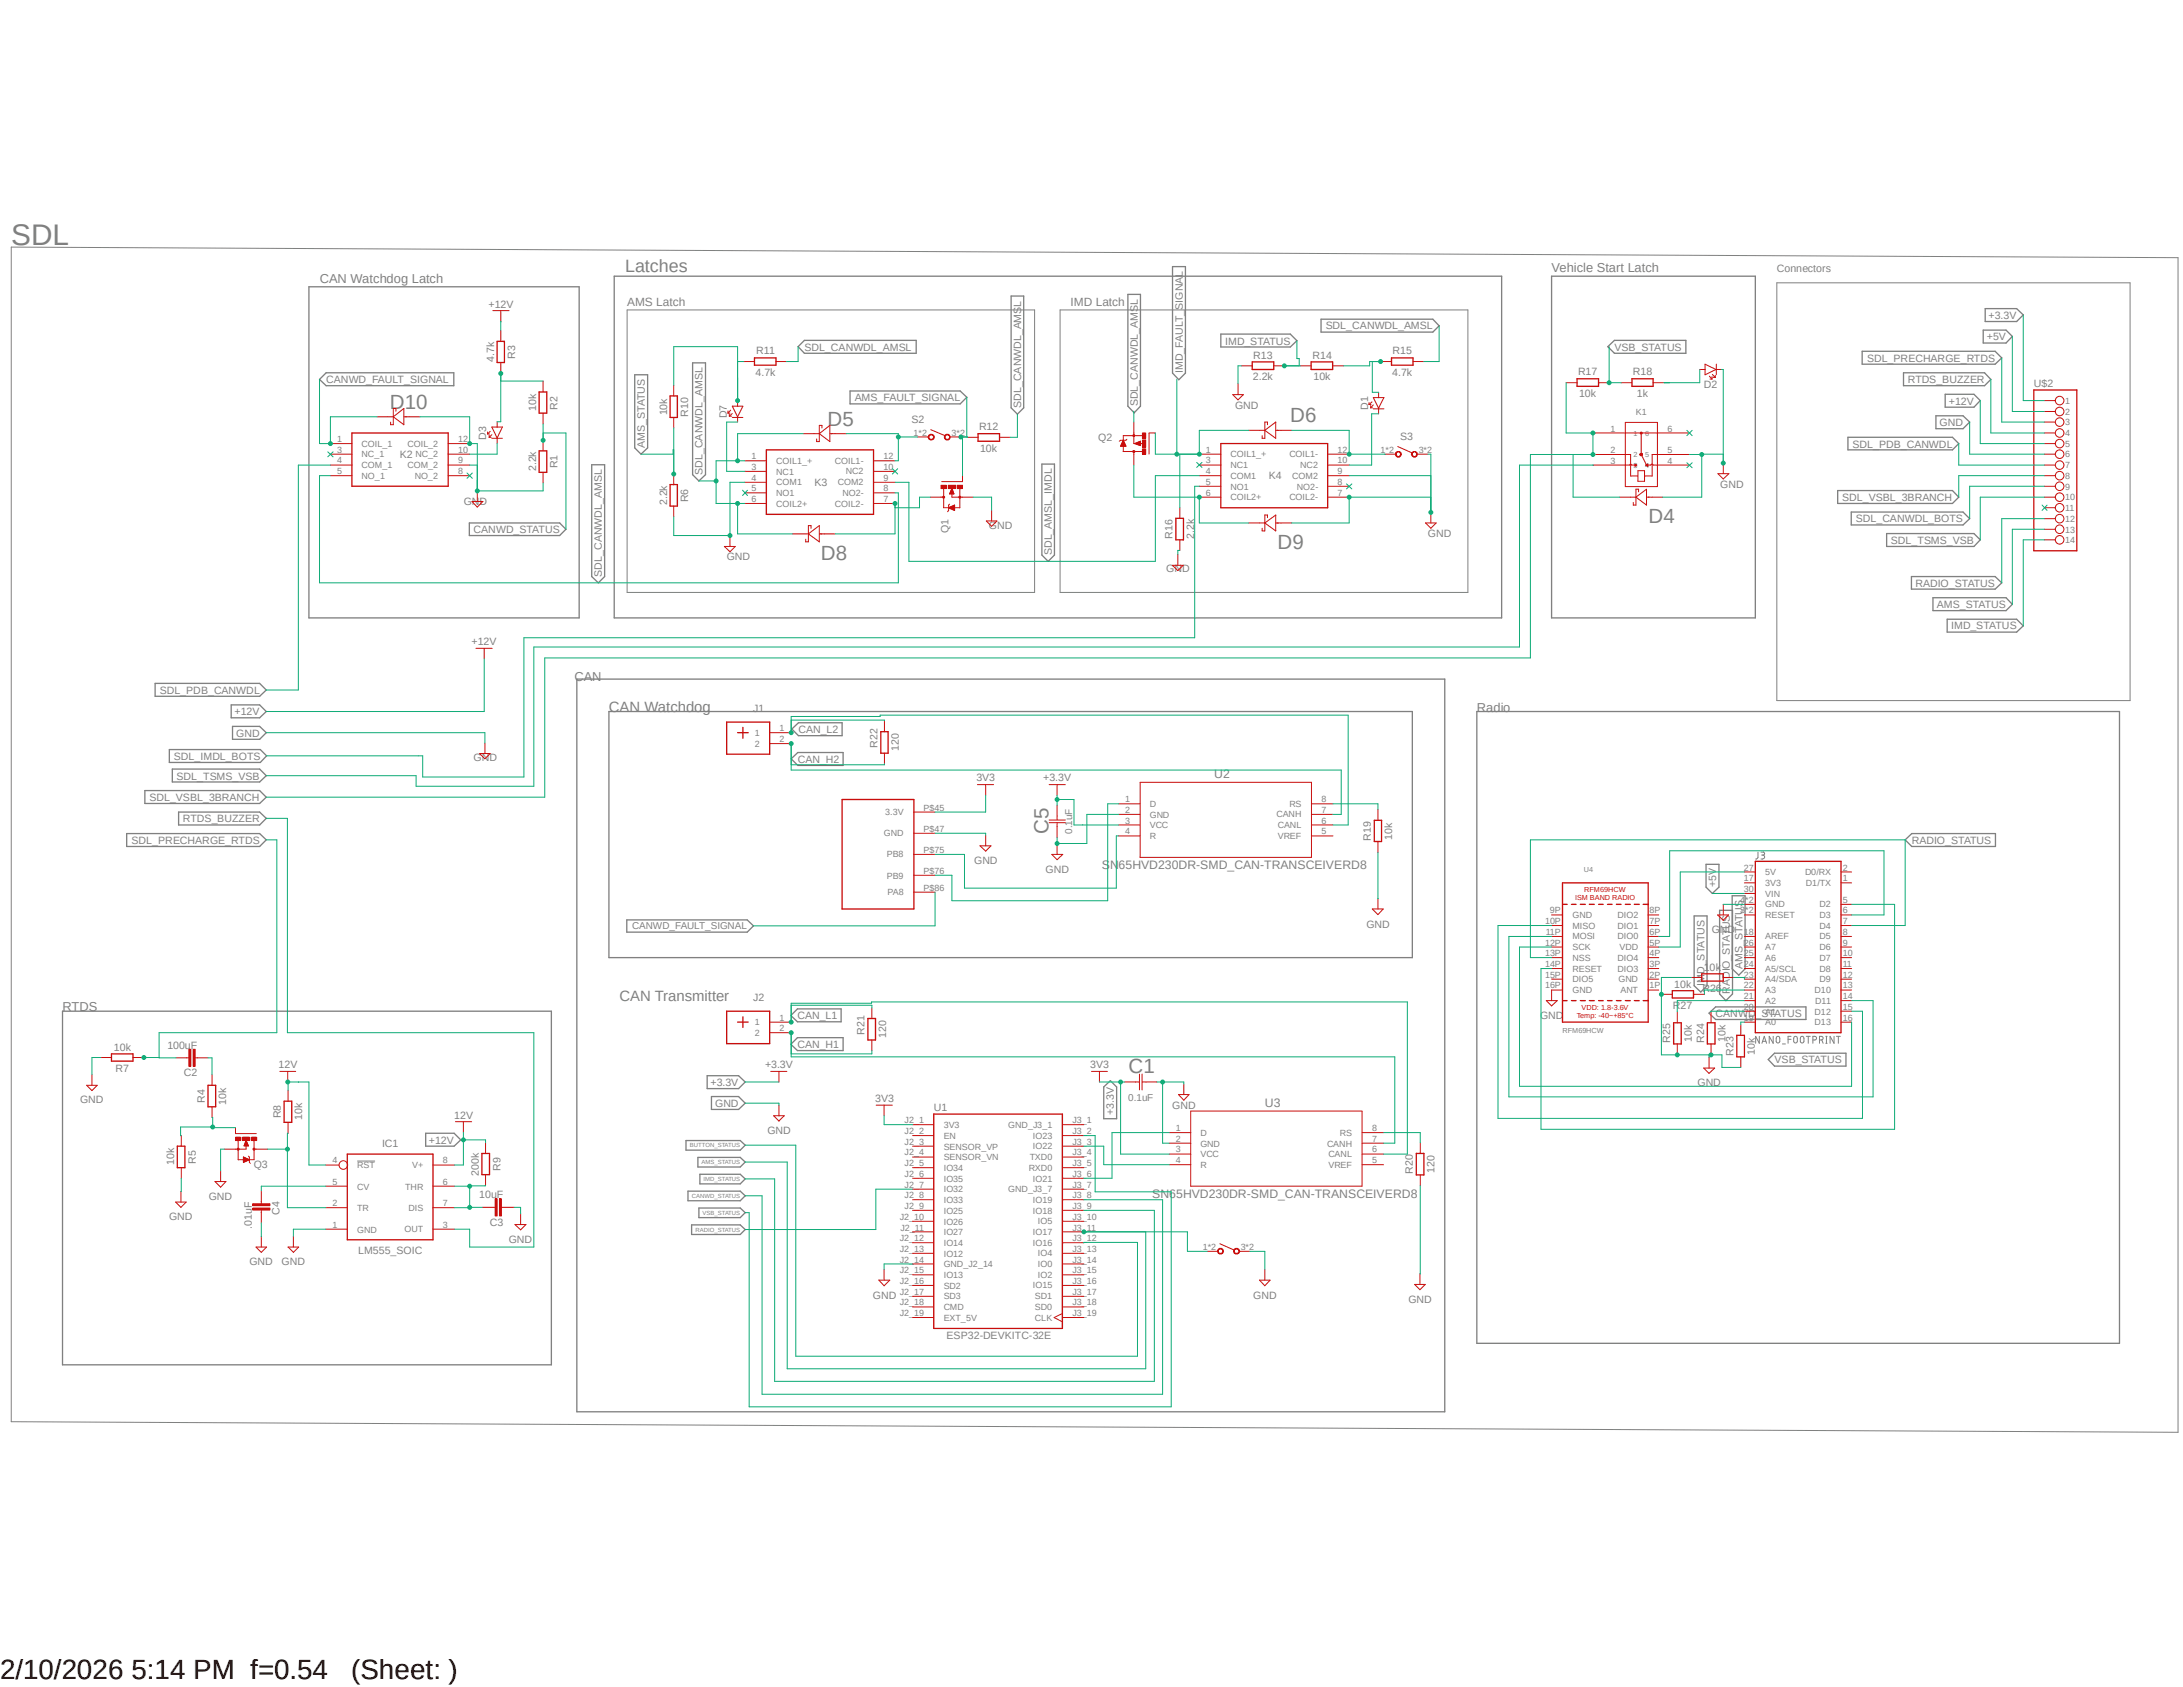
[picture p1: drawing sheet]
<svg xmlns="http://www.w3.org/2000/svg" width="279mm" height="216mm" viewBox="0 0 279 216" stroke-linecap="round" stroke-linejoin="round" font-family="sans-serif">
<defs><g id="words">
<text font-size="3.8" fill="#808080" x="1.4" y="31.4">SDL</text>
<g font-size="3.6">
<text x="0" y="214.9">2/10/2026 5:14 PM f=0.54</text>
<text x="44.9" y="214.9">(Sheet: )</text>
</g>
<g font-size="2.6" fill="#808080">
<text x="49.9" y="52.3">D10</text>
<text x="105.9" y="54.5">D5</text>
<text x="165.1" y="54.1">D6</text>
<text x="105.1" y="71.6">D8</text>
<text x="163.5" y="70.3">D9</text>
<text x="211" y="67">D4</text>
<text x="134.2" y="106.7" transform="rotate(-90 134.2 106.7)">C5</text>
<text x="144.4" y="137.4">C1</text>
</g>
<text font-size="2.3" fill="#808080" x="80" y="34.8">Latches</text>
<g font-size="1.9" fill="#808080">
<text x="77.9" y="91.1">CAN Watchdog</text>
<text x="79.3" y="128.1">CAN Transmitter</text>
</g>
<g font-size="1.7" fill="#808080">
<text x="198.6" y="34.8">Vehicle Start Latch</text>
<text x="40.9" y="36.2">CAN Watchdog Latch</text>
<text x="73.5" y="87.2">CAN</text>
<text x="189" y="91.1">Radio</text>
<text x="8" y="129.4">RTDS</text>
</g>
<g font-size="1.6" fill="#808080">
<text x="155.4" y="99.6">U2</text>
<text x="141" y="111.2">SN65HVD230DR-SMD_CAN-TRANSCEIVERD8</text>
<text x="161.9" y="141.6">U3</text>
<text x="147.5" y="153.3">SN65HVD230DR-SMD_CAN-TRANSCEIVERD8</text>
</g>
<g font-size="1.5" fill="#808080">
<text x="80.3" y="39.1">AMS Latch</text>
<text x="137" y="39.1">IMD Latch</text>
</g>
<g font-size="1.4" fill="#808080">
<text x="227.4" y="34.8">Connectors</text>
<text x="62.5" y="39.4">+12V</text>
<text x="254.5" y="40.8">+3.3V</text>
<text x="63.2" y="46.3" transform="rotate(-90 63.2 46.3)">4.7k</text>
<text x="66" y="45.9" transform="rotate(-90 66 45.9)">R3</text>
<text x="96.8" y="45.3">R11</text>
<text x="103" y="44.9">SDL_CANWDL_AMSL</text>
<text x="151.4" y="47.8" transform="rotate(-90 151.4 47.8)">IMD_FAULT_SIGNAL</text>
<text x="156.8" y="44.1">IMD_STATUS</text>
<text x="160.4" y="45.9">R13</text>
<text x="168" y="45.9">R14</text>
<text x="169.7" y="42.2">SDL_CANWDL_AMSL</text>
<text x="178.2" y="45.3">R15</text>
<text x="206.6" y="44.9">VSB_STATUS</text>
<text x="239" y="46.3">SDL_PRECHARGE_RTDS</text>
<text x="254.3" y="43.6">+5V</text>
<text x="41.7" y="49">CANWD_FAULT_SIGNAL</text>
<text x="68.6" y="52.6" transform="rotate(-90 68.6 52.6)">10k</text>
<text x="71.4" y="52.4" transform="rotate(-90 71.4 52.4)">R2</text>
<text x="85.4" y="53.2" transform="rotate(-90 85.4 53.2)">10k</text>
<text x="88.1" y="53.3" transform="rotate(-90 88.1 53.3)">R10</text>
<text x="93" y="53.6" transform="rotate(-90 93 53.6)">D7</text>
<text x="96.7" y="48.1">4.7k</text>
<text x="109.4" y="51.4">AMS_FAULT_SIGNAL</text>
<text x="130.7" y="52.2" transform="rotate(-90 130.7 52.2)">SDL_CANWDL_AMSL</text>
<text x="145.6" y="52" transform="rotate(-90 145.6 52)">SDL_CANWDL_AMSL</text>
<text x="158.1" y="52.3">GND</text>
<text x="160.4" y="48.6">2.2k</text>
<text x="168.1" y="48.6">10k</text>
<text x="175.1" y="52.5" transform="rotate(-90 175.1 52.5)">D1</text>
<text x="178.2" y="48.1">4.7k</text>
<text x="202" y="48">R17</text>
<text x="202.1" y="50.8">10k</text>
<text x="209" y="48">R18</text>
<text x="209.5" y="50.8">1k</text>
<text x="218.1" y="49.6">D2</text>
<text x="244.2" y="49">RTDS_BUZZER</text>
<text x="249.4" y="51.8">+12V</text>
<text x="260.3" y="49.5">U$2</text>
<text x="51.2" y="58.6">K2</text>
<text x="62.2" y="56.3" transform="rotate(-90 62.2 56.3)">D3</text>
<text x="71.4" y="59.9" transform="rotate(-90 71.4 59.9)">R1</text>
<text x="82.5" y="57.3" transform="rotate(-90 82.5 57.3)">AMS_STATUS</text>
<text x="116.7" y="54.2">S2</text>
<text x="125.3" y="55.1">R12</text>
<text x="125.4" y="57.8">10k</text>
<text x="140.5" y="56.4">Q2</text>
<text x="179.2" y="56.3">S3</text>
<text x="237.1" y="57.3">SDL_PDB_CANWDL</text>
<text x="248.2" y="54.5">GND</text>
<text x="59.4" y="64.6">GND</text>
<text x="68.6" y="60.3" transform="rotate(-90 68.6 60.3)">2.2k</text>
<text x="85.4" y="64.6" transform="rotate(-90 85.4 64.6)">2.2k</text>
<text x="88.1" y="64.3" transform="rotate(-90 88.1 64.3)">R6</text>
<text x="89.9" y="60.7" transform="rotate(-90 89.9 60.7)">SDL_CANWDL_AMSL</text>
<text x="104.3" y="62.2">K3</text>
<text x="162.4" y="61.3">K4</text>
<text x="220.2" y="62.4">GND</text>
<text x="235.8" y="64.1">SDL_VSBL_3BRANCH</text>
<text x="60.6" y="68.2">CANWD_STATUS</text>
<text x="93" y="71.7">GND</text>
<text x="121.4" y="68.2" transform="rotate(-90 121.4 68.2)">Q1</text>
<text x="126.6" y="67.7">GND</text>
<text x="134.6" y="71" transform="rotate(-90 134.6 71)">SDL_AMSL_IMDL</text>
<text x="150.1" y="69" transform="rotate(-90 150.1 69)">R16</text>
<text x="152.8" y="69" transform="rotate(-90 152.8 69)">2.2k</text>
<text x="182.8" y="68.7">GND</text>
<text x="237.5" y="66.8">SDL_CANWDL_BOTS</text>
<text x="242" y="69.6">SDL_TSMS_VSB</text>
<text x="77" y="73.8" transform="rotate(-90 77 73.8)">SDL_CANWDL_AMSL</text>
<text x="149.3" y="73.2">GND</text>
<text x="245.2" y="75.1">RADIO_STATUS</text>
<text x="247.9" y="77.8">AMS_STATUS</text>
<text x="60.4" y="82.6">+12V</text>
<text x="249.7" y="80.6">IMD_STATUS</text>
<text x="20.4" y="88.8">SDL_PDB_CANWDL</text>
<text x="30" y="91.5">+12V</text>
<text x="30.2" y="94.3">GND</text>
<text x="96.4" y="91.1">J1</text>
<text x="102.2" y="93.8">CAN_L2</text>
<text x="112.3" y="95.7" transform="rotate(-90 112.3 95.7)">R22</text>
<text x="22.3" y="97.2">SDL_IMDL_BOTS</text>
<text x="22.6" y="99.8">SDL_TSMS_VSB</text>
<text x="60.6" y="97.5">GND</text>
<text x="102.1" y="97.6">CAN_H2</text>
<text x="115" y="96.1" transform="rotate(-90 115 96.1)">120</text>
<text x="125" y="100">3V3</text>
<text x="133.5" y="100">+3.3V</text>
<text x="16.8" y="108">SDL_PRECHARGE_RTDS</text>
<text x="19.1" y="102.5">SDL_VSBL_3BRANCH</text>
<text x="23.4" y="105.2">RTDS_BUZZER</text>
<text x="175.5" y="107.6" transform="rotate(-90 175.5 107.6)">R19</text>
<text x="178.2" y="107.4" transform="rotate(-90 178.2 107.4)">10k</text>
<text x="244.7" y="108">RADIO_STATUS</text>
<text x="124.7" y="110.6">GND</text>
<text x="133.8" y="111.7">GND</text>
<text x="219.7" y="113.5" transform="rotate(-90 219.7 113.5)">+5V</text>
<text x="174.9" y="118.7">GND</text>
<text x="219.1" y="119.4">GND</text>
<text x="218.1" y="124.2">10k</text>
<text x="223" y="124" transform="rotate(-90 223 124)">AMS_STATUS</text>
<text x="96.4" y="128.1">J2</text>
<text x="102.1" y="130.4">CAN_L1</text>
<text x="197.1" y="130.4">GND</text>
<text x="214.1" y="129.1">R27</text>
<text x="214.3" y="126.4">10k</text>
<text x="217.9" y="127">R26</text>
<text x="218.1" y="126.2" transform="rotate(-90 218.1 126.2)">IMD_STATUS</text>
<text x="219.6" y="130.1">CANWD_STATUS</text>
<text x="221.4" y="127.2" transform="rotate(-90 221.4 127.2)">RADIO_STATUS</text>
<text x="14.6" y="134.5">10k</text>
<text x="14.8" y="137.2">R7</text>
<text x="21.4" y="134.2">100uF</text>
<text x="23.5" y="137.8">C2</text>
<text x="35.6" y="136.7">12V</text>
<text x="97.9" y="136.7">+3.3V</text>
<text x="102.1" y="134.1">CAN_H1</text>
<text x="110.7" y="132.4" transform="rotate(-90 110.7 132.4)">R21</text>
<text x="113.4" y="132.8" transform="rotate(-90 113.4 132.8)">120</text>
<text x="139.5" y="136.7">3V3</text>
<text x="213.8" y="133.5" transform="rotate(-90 213.8 133.5)">R25</text>
<text x="216.5" y="133.3" transform="rotate(-90 216.5 133.3)">10k</text>
<text x="218.1" y="133.5" transform="rotate(-90 218.1 133.5)">R24</text>
<text x="220.9" y="133.3" transform="rotate(-90 220.9 133.3)">10k</text>
<text x="221.9" y="135.1" transform="rotate(-90 221.9 135.1)">R23</text>
<text x="224.6" y="135" transform="rotate(-90 224.6 135)">10k</text>
<text x="227.1" y="136.1">VSB_STATUS</text>
<text x="10.2" y="141.2">GND</text>
<text x="26.2" y="141.1" transform="rotate(-90 26.2 141.1)">R4</text>
<text x="29" y="141.4" transform="rotate(-90 29 141.4)">10k</text>
<text x="35.9" y="143.1" transform="rotate(-90 35.9 143.1)">R8</text>
<text x="38.7" y="143.4" transform="rotate(-90 38.7 143.4)">10k</text>
<text x="58.1" y="143.2">12V</text>
<text x="90.9" y="138.9">+3.3V</text>
<text x="91.5" y="141.6">GND</text>
<text x="112" y="141">3V3</text>
<text x="119.5" y="142.2">U1</text>
<text x="142.6" y="142.7" transform="rotate(-90 142.6 142.7)">+3.3V</text>
<text x="150" y="141.9">GND</text>
<text x="217.3" y="139">GND</text>
<text x="22.3" y="149.1" transform="rotate(-90 22.3 149.1)">10k</text>
<text x="25.1" y="148.9" transform="rotate(-90 25.1 148.9)">R5</text>
<text x="32.5" y="149.4">Q3</text>
<text x="48.9" y="146.8">IC1</text>
<text x="54.9" y="146.3">+12V</text>
<text x="64.1" y="149.9" transform="rotate(-90 64.1 149.9)">R9</text>
<text x="98.2" y="145.2">GND</text>
<text x="26.7" y="153.6">GND</text>
<text x="35.8" y="155.5" transform="rotate(-90 35.8 155.5)">C4</text>
<text x="61.3" y="150.5" transform="rotate(-90 61.3 150.5)">200k</text>
<text x="61.3" y="153.3">10uF</text>
<text x="180.8" y="150.2" transform="rotate(-90 180.8 150.2)">R20</text>
<text x="183.6" y="150.1" transform="rotate(-90 183.6 150.1)">120</text>
<text x="21.6" y="156.2">GND</text>
<text x="31.9" y="161.9">GND</text>
<text x="32.2" y="157.2" transform="rotate(-90 32.2 157.2)">.01uF</text>
<text x="36" y="161.9">GND</text>
<text x="45.8" y="160.5">LM555_SOIC</text>
<text x="62.7" y="156.9">C3</text>
<text x="65.1" y="159">GND</text>
<text x="111.7" y="166.2">GND</text>
<text x="160.4" y="166.2">GND</text>
<text x="180.3" y="166.8">GND</text>
<text x="121.2" y="171.4">ESP32-DEVKITC-32E</text>
</g>
<g font-size="1.3" fill="#808080">
<text x="137.2" y="106.7" transform="rotate(-90 137.2 106.7)">0.1uF</text>
<text x="80.9" y="119">CANWD_FAULT_SIGNAL</text>
<text x="144.4" y="140.9">0.1uF</text>
</g>
<g font-size="1.1" fill="#808080">
<text x="209.4" y="53.1">K1</text>
<text x="264.3" y="51.7">1</text>
<text x="264.3" y="53.1">2</text>
<text x="43.1" y="56.6">1</text>
<text x="43.1" y="58">3</text>
<text x="43.1" y="59.3">4</text>
<text x="46.3" y="57.2">COIL_1</text>
<text x="46.3" y="58.5">NC_1</text>
<text x="46.3" y="59.9">COM_1</text>
<text x="52.2" y="59.9">COM_2</text>
<text x="52.2" y="57.2">COIL_2</text>
<text x="53.2" y="58.5">NC_2</text>
<text x="58.6" y="59.3">9</text>
<text x="58.6" y="58">10</text>
<text x="58.6" y="56.6">12</text>
<text x="96.2" y="58.8">1</text>
<text x="99.4" y="59.4">COIL1_+</text>
<text x="106.9" y="59.4">COIL1-</text>
<text x="113.1" y="58.8">12</text>
<text x="116.9" y="55.8">1*2</text>
<text x="121.8" y="55.8">3*2</text>
<text x="154.4" y="58">1</text>
<text x="154.4" y="59.3">3</text>
<text x="157.5" y="58.5">COIL1_+</text>
<text x="157.5" y="59.9">NC1</text>
<text x="165" y="58.5">COIL1-</text>
<text x="166.4" y="59.9">NC2</text>
<text x="171.2" y="59.3">10</text>
<text x="171.2" y="58">12</text>
<text x="176.7" y="58">1*2</text>
<text x="181.6" y="58">3*2</text>
<text x="206.1" y="55.2">1</text>
<text x="206.1" y="58">2</text>
<text x="206.1" y="59.4">3</text>
<text x="213.4" y="59.4">4</text>
<text x="213.4" y="58">5</text>
<text x="213.4" y="55.2">6</text>
<text x="264.3" y="54.4">3</text>
<text x="264.3" y="55.8">4</text>
<text x="264.3" y="57.2">5</text>
<text x="264.3" y="58.5">6</text>
<text x="264.3" y="59.9">7</text>
<text x="43.1" y="60.7">5</text>
<text x="46.3" y="61.3">NO_1</text>
<text x="53.1" y="61.3">NO_2</text>
<text x="58.6" y="60.7">8</text>
<text x="96.2" y="60.2">3</text>
<text x="96.2" y="61.5">4</text>
<text x="96.2" y="62.9">5</text>
<text x="96.2" y="64.3">6</text>
<text x="99.4" y="60.7">NC1</text>
<text x="99.4" y="62.1">COM1</text>
<text x="99.4" y="63.5">NO1</text>
<text x="99.4" y="64.9">COIL2+</text>
<text x="106.9" y="64.9">COIL2-</text>
<text x="107.2" y="62.1">COM2</text>
<text x="107.8" y="63.5">NO2-</text>
<text x="108.2" y="60.7">NC2</text>
<text x="113.1" y="64.3">7</text>
<text x="113.1" y="62.9">8</text>
<text x="113.1" y="61.5">9</text>
<text x="113.1" y="60.2">10</text>
<text x="154.4" y="60.7">4</text>
<text x="154.4" y="62.1">5</text>
<text x="154.4" y="63.4">6</text>
<text x="157.5" y="61.3">COM1</text>
<text x="157.5" y="62.7">NO1</text>
<text x="157.5" y="64.1">COIL2+</text>
<text x="165" y="64">COIL2-</text>
<text x="165.4" y="61.3">COM2</text>
<text x="166" y="62.7">NO2-</text>
<text x="171.2" y="63.4">7</text>
<text x="171.2" y="62.1">8</text>
<text x="171.2" y="60.7">9</text>
<text x="264.3" y="61.3">8</text>
<text x="264.3" y="62.7">9</text>
<text x="264.3" y="64.1">10</text>
<text x="264.3" y="65.4">11</text>
<text x="264.3" y="66.8">12</text>
<text x="264.3" y="68.2">13</text>
<text x="264.3" y="69.5">14</text>
<text x="96.6" y="94.2">1</text>
<text x="96.6" y="95.5">2</text>
<text x="99.8" y="93.6">1</text>
<text x="99.8" y="95">2</text>
<text x="113.1" y="107">GND</text>
<text x="113.3" y="104.3">3.3V</text>
<text x="118.2" y="103.8">P$45</text>
<text x="118.2" y="106.4">P$47</text>
<text x="144" y="102.7">1</text>
<text x="144" y="104">2</text>
<text x="144" y="105.4">3</text>
<text x="144" y="106.8">4</text>
<text x="147.2" y="103.3">D</text>
<text x="147.2" y="104.7">GND</text>
<text x="147.2" y="106">VCC</text>
<text x="147.2" y="107.4">R</text>
<text x="163.4" y="104.6">CANH</text>
<text x="163.5" y="107.4">VREF</text>
<text x="163.5" y="106">CANL</text>
<text x="165" y="103.3">RS</text>
<text x="169.1" y="106.8">5</text>
<text x="169.1" y="105.4">6</text>
<text x="169.1" y="104">7</text>
<text x="169.1" y="102.7">8</text>
<text x="113.5" y="109.7">PB8</text>
<text x="113.5" y="112.4">PB9</text>
<text x="118.2" y="109.1">P$75</text>
<text x="118.2" y="111.8">P$76</text>
<text x="223.2" y="111.4">27</text>
<text x="223.2" y="112.8">17</text>
<text x="225.9" y="112">5V</text>
<text x="225.9" y="113.4">3V3</text>
<text x="231" y="112">D0/RX</text>
<text x="231.1" y="113.4">D1/TX</text>
<text x="235.8" y="111.4">2</text>
<text x="235.8" y="112.8">1</text>
<text x="113.6" y="114.6">PA8</text>
<text x="118.2" y="114">P$86</text>
<text x="197.7" y="118.3">10P</text>
<text x="197.8" y="119.6">11P</text>
<text x="198.4" y="116.9">9P</text>
<text x="201.3" y="118.9">MISO</text>
<text x="201.3" y="117.5">GND</text>
<text x="207" y="117.5">DIO2</text>
<text x="207" y="118.9">DIO1</text>
<text x="211.1" y="119.6">6P</text>
<text x="211.1" y="116.9">8P</text>
<text x="211.1" y="118.3">7P</text>
<text x="222.7" y="116.9">3*2</text>
<text x="222.7" y="115.5">4*2</text>
<text x="223.2" y="114.2">30</text>
<text x="223.2" y="119.6">18</text>
<text x="225.9" y="117.5">RESET</text>
<text x="225.9" y="116.1">GND</text>
<text x="225.9" y="114.8">VIN</text>
<text x="232.9" y="116.1">D2</text>
<text x="232.9" y="117.5">D3</text>
<text x="232.9" y="118.9">D4</text>
<text x="235.8" y="115.5">5</text>
<text x="235.8" y="116.9">6</text>
<text x="235.8" y="118.3">7</text>
<text x="235.8" y="119.6">8</text>
<text x="197.7" y="125.1">15P</text>
<text x="197.7" y="123.7">14P</text>
<text x="197.7" y="121">12P</text>
<text x="197.7" y="122.4">13P</text>
<text x="201.3" y="125.7">DIO5</text>
<text x="201.3" y="124.4">RESET</text>
<text x="201.3" y="120.2">MOSI</text>
<text x="201.3" y="121.6">SCK</text>
<text x="201.3" y="123">NSS</text>
<text x="207" y="120.2">DIO0</text>
<text x="207" y="124.3">DIO3</text>
<text x="207" y="123">DIO4</text>
<text x="207.1" y="125.7">GND</text>
<text x="207.3" y="121.6">VDD</text>
<text x="211.1" y="125.1">2P</text>
<text x="211.1" y="123.7">3P</text>
<text x="211.1" y="122.4">4P</text>
<text x="211.1" y="121">5P</text>
<text x="223.2" y="125.1">23</text>
<text x="223.2" y="123.7">24</text>
<text x="223.2" y="122.4">25</text>
<text x="223.2" y="121">26</text>
<text x="225.9" y="125.7">A4/SDA</text>
<text x="225.9" y="124.4">A5/SCL</text>
<text x="225.9" y="123">A6</text>
<text x="225.9" y="121.6">A7</text>
<text x="225.9" y="120.2">AREF</text>
<text x="232.9" y="120.2">D5</text>
<text x="232.9" y="121.6">D6</text>
<text x="232.9" y="123">D7</text>
<text x="232.9" y="124.3">D8</text>
<text x="232.9" y="125.7">D9</text>
<text x="235.8" y="121">9</text>
<text x="235.8" y="122.4">10</text>
<text x="235.8" y="123.7">11</text>
<text x="235.8" y="125.1">12</text>
<text x="96.6" y="131.2">1</text>
<text x="99.8" y="130.6">1</text>
<text x="99.8" y="132">2</text>
<text x="197.7" y="126.5">16P</text>
<text x="201.3" y="127.1">GND</text>
<text x="207.4" y="127.1">ANT</text>
<text x="211.1" y="126.5">1P</text>
<text x="223.2" y="130.6">19</text>
<text x="223.2" y="129.2">20</text>
<text x="223.2" y="127.9">21</text>
<text x="223.2" y="126.5">22</text>
<text x="225.9" y="131.2">A0</text>
<text x="225.9" y="129.8">A1</text>
<text x="225.9" y="128.5">A2</text>
<text x="225.9" y="127.1">A3</text>
<text x="232.2" y="127.1">D10</text>
<text x="232.2" y="129.8">D12</text>
<text x="232.2" y="131.2">D13</text>
<text x="232.3" y="128.4">D11</text>
<text x="235.8" y="126.5">13</text>
<text x="235.8" y="127.9">14</text>
<text x="235.8" y="129.2">15</text>
<text x="235.8" y="130.6">16</text>
<text x="96.6" y="132.5">2</text>
<text x="115.8" y="143.8">J2_1</text>
<text x="137.2" y="143.8">J3_1</text>
<text x="42.5" y="148.9">4</text>
<text x="45.7" y="149.5">RST</text>
<text x="52.7" y="149.5">V+</text>
<text x="56.7" y="148.9">8</text>
<text x="115.8" y="145.1">J2_2</text>
<text x="115.8" y="146.5">J2_3</text>
<text x="115.8" y="147.9">J2_4</text>
<text x="115.8" y="149.2">J2_5</text>
<text x="120.8" y="144.4">3V3</text>
<text x="120.8" y="145.8">EN</text>
<text x="120.8" y="147.1">SENSOR_VP</text>
<text x="120.8" y="148.5">SENSOR_VN</text>
<text x="120.8" y="149.9">IO34</text>
<text x="129" y="144.4">GND_J3_1</text>
<text x="131.7" y="149.8">RXD0</text>
<text x="131.8" y="148.5">TXD0</text>
<text x="132.2" y="145.7">IO23</text>
<text x="132.2" y="147.1">IO22</text>
<text x="137.2" y="145.1">J3_2</text>
<text x="137.2" y="146.5">J3_3</text>
<text x="137.2" y="147.9">J3_4</text>
<text x="137.2" y="149.2">J3_5</text>
<text x="150.5" y="144.8">1</text>
<text x="150.5" y="146.1">2</text>
<text x="150.5" y="147.5">3</text>
<text x="150.5" y="148.9">4</text>
<text x="153.6" y="145.4">D</text>
<text x="153.6" y="146.7">GND</text>
<text x="153.6" y="148.1">VCC</text>
<text x="153.6" y="149.5">R</text>
<text x="169.8" y="146.7">CANH</text>
<text x="170" y="149.5">VREF</text>
<text x="170" y="148.1">CANL</text>
<text x="171.5" y="145.3">RS</text>
<text x="175.6" y="148.9">5</text>
<text x="175.6" y="147.5">6</text>
<text x="175.6" y="146.1">7</text>
<text x="175.6" y="144.8">8</text>
<text x="42.5" y="154.4">2</text>
<text x="42.5" y="151.6">5</text>
<text x="45.7" y="155">TR</text>
<text x="45.7" y="152.2">CV</text>
<text x="51.9" y="152.2">THR</text>
<text x="52.3" y="154.9">DIS</text>
<text x="56.7" y="151.6">6</text>
<text x="56.7" y="154.4">7</text>
<text x="115.8" y="150.6">J2_6</text>
<text x="115.8" y="152">J2_7</text>
<text x="115.8" y="153.4">J2_8</text>
<text x="115.8" y="154.7">J2_9</text>
<text x="120.8" y="151.2">IO35</text>
<text x="120.8" y="152.6">IO32</text>
<text x="120.8" y="154">IO33</text>
<text x="120.8" y="155.3">IO25</text>
<text x="129" y="152.6">GND_J3_7</text>
<text x="132.2" y="151.2">IO21</text>
<text x="132.2" y="153.9">IO19</text>
<text x="132.2" y="155.3">IO18</text>
<text x="137.2" y="150.6">J3_6</text>
<text x="137.2" y="152">J3_7</text>
<text x="137.2" y="153.4">J3_8</text>
<text x="137.2" y="154.7">J3_9</text>
<text x="42.5" y="157.1">1</text>
<text x="45.7" y="157.7">GND</text>
<text x="51.8" y="157.7">OUT</text>
<text x="56.7" y="157.1">3</text>
<text x="115.2" y="156.1">J2_10</text>
<text x="115.2" y="158.8">J2_12</text>
<text x="115.2" y="160.2">J2_13</text>
<text x="115.2" y="161.6">J2_14</text>
<text x="115.2" y="157.5">J2_11</text>
<text x="120.8" y="156.7">IO26</text>
<text x="120.8" y="158.1">IO27</text>
<text x="120.8" y="159.4">IO14</text>
<text x="120.8" y="160.8">IO12</text>
<text x="132.2" y="158.1">IO17</text>
<text x="132.2" y="159.4">IO16</text>
<text x="132.8" y="156.7">IO5</text>
<text x="132.8" y="160.8">IO4</text>
<text x="137.2" y="156.1">J3_10</text>
<text x="137.2" y="157.5">J3_11</text>
<text x="137.2" y="158.8">J3_12</text>
<text x="137.2" y="160.2">J3_13</text>
<text x="137.2" y="161.6">J3_14</text>
<text x="153.9" y="159.9">1*2</text>
<text x="158.8" y="159.9">3*2</text>
<text x="115.2" y="162.9">J2_15</text>
<text x="115.2" y="164.3">J2_16</text>
<text x="115.2" y="165.7">J2_17</text>
<text x="115.2" y="167.1">J2_18</text>
<text x="120.8" y="162.2">GND_J2_14</text>
<text x="120.8" y="163.6">IO13</text>
<text x="120.8" y="164.9">SD2</text>
<text x="120.8" y="166.3">SD3</text>
<text x="120.8" y="167.7">CMD</text>
<text x="132.2" y="164.9">IO15</text>
<text x="132.5" y="166.3">SD1</text>
<text x="132.5" y="167.6">SD0</text>
<text x="132.8" y="162.2">IO0</text>
<text x="132.8" y="163.5">IO2</text>
<text x="137.2" y="162.9">J3_15</text>
<text x="137.2" y="164.3">J3_16</text>
<text x="137.2" y="165.7">J3_17</text>
<text x="137.2" y="167.1">J3_18</text>
<text x="115.2" y="168.4">J2_19</text>
<text x="120.8" y="169">EXT_5V</text>
<text x="132.5" y="169">CLK</text>
<text x="137.2" y="168.4">J3_19</text>
</g>
<g font-size=".9" fill="#808080">
<text x="209.1" y="55.8">1</text>
<text x="209.1" y="58.5">2</text>
<text x="209.1" y="59.9">3</text>
<text x="210.6" y="59.9">4</text>
<text x="210.6" y="58.5">5</text>
<text x="210.6" y="55.8">6</text>
<text x="202.7" y="111.6">U4</text>
<text x="200" y="132.2">RFM69HCW</text>
</g>
<g font-size=".9" fill="#c90d0c">
<text x="201.6" y="115.2">ISM BAND RADIO</text>
<text x="202.8" y="114.2">RFM69HCW</text>
<text x="201.8" y="130.3">Temp: -40~+85°C</text>
<text x="202.4" y="129.2">VDD: 1.8-3.6V</text>
</g>
<g font-size=".8" fill="#808080">
<text x="88.3" y="146.9">BUTTON_STATUS</text>
<text x="89.8" y="149">AMS_STATUS</text>
<text x="88.6" y="153.3">CANWD_STATUS</text>
<text x="89.9" y="155.5">VSB_STATUS</text>
<text x="90" y="151.2">IMD_STATUS</text>
<text x="89" y="157.6">RADIO_STATUS</text>
</g>
</g></defs>
<path d="M.5 27.4l278.3 156M278.8 27.4l-278.3 156" fill="none" stroke="#fff" stroke-width=".13"/>
<g fill="none" stroke="#808080" stroke-width=".13">
<path d="M1.4 31.6l277.4 1.4v150.3l-277.4-1.4zM80.3 39.7h52.1v36.1h-52.1zM135.7 39.7h52.2v36.1h-52.2zM227.4 36.2h45.2v53.5h-45.2zM225 109.1v.6l-.3 .2M225.4 109.1h.3l.1 .1v.2h-.3M225.6 109.4l.2 .1v.3l-.2 .1h-.2M225.2 132.6v.9l-.5-.9v.9M225.5 133.5l.3-.9 .3 .9M225.6 133.3h.4M226.9 132.6v.9l-.5-.9v.9M227.4 132.7l.1-.1 .3 .1v.6l-.2 .2-.2-.1z"/>
<path d="M228.1 133.6h.4M228.9 133h.3M229.2 132.6h-.3v.9M229.6 132.7l.1-.1 .3 .1v.6l-.1 .2-.3-.1v-.1zM230.5 132.7l.1-.1 .2 .1 .1 .6-.2 .2-.2-.1zM231.2 132.6h.5M231.4 132.6v.9M232 133.1h.4l.1-.2-.1-.2-.4-.1v.9M232.9 133.1h.4v-.2v-.2l-.4-.1v.9M233.2 133.1l.1 .4M233.7 132.6h.1M233.7 133.5h.1"/>
<path d="M233.8 132.6v.9M234.7 132.6v.9l-.5-.9v.9M235 132.6h.5M235.3 132.6v.9M45.7 148.6h2.3"/>
</g>
<g fill="none" stroke="#808080" stroke-width=".17">
<path d="M39.5 36.7h34.6v42.4h-34.6zM78.6 35.3h113.6v43.8h-113.6zM129.4 37.9h1.6v14.3l-.8 .8-.8-.8zM144.4 37.7h1.6v14.3l-.8 .8-.8-.8zM150.1 34.1h1.6v13.7l-.8 .8-.8-.8zM198.6 35.3h26.1v43.8h-26.1zM254.1 39.5h4l.9 .8-.9 .8h-4zM40.9 48.6l.8-.9h16.4v1.7h-16.4zM75.7 59.5h1.7v14.3l-.8 .8-.9-.8zM81.2 48h1.7v9.3l-.9 .8-.8-.8zM88.6 46.4h1.7v14.3l-.8 .9-.9-.9zM102.2 44.4l.8-.8h14.3v1.6h-14.3z"/>
<path d="M108.8 50h14.1l.8 .8-.8 .9h-14.1zM133.3 59.4h1.7v11.6l-.8 .8-.9-.8zM156.3 42.8h8.8l.9 .8-.9 .8h-8.8zM169.1 40.9h14.3l.8 .8-.8 .8h-14.3zM205.8 44.4l.8-.8h9.2v1.6h-9.2zM236.5 56h13.4l.8 .8-.8 .8h-13.4zM238.3 45h17.1l.8 .8-.8 .8h-17.1zM243.6 47.7h10.4l.8 .9-.8 .8h-10.4zM247.8 53.2h3.4l.9 .8-.9 .9h-3.4zM249 50.5h3.6l.8 .8-.8 .8h-3.6zM253.8 42.2h3l.8 .9-.8 .8h-3zM60.1 66.9h11.5l.8 .8-.8 .8h-11.5z"/>
<path d="M235.2 62.8h14.7l.8 .8-.8 .8h-14.7zM236.9 65.5h14.3l.9 .9-.9 .8h-14.3zM241.5 68.3h11.1l.8 .8-.8 .8h-11.1zM244.6 73.8h10.8l.8 .8-.8 .8h-10.8zM247.4 76.5h9.4l.8 .8-.8 .8h-9.4zM249.2 79.2h8.9l.9 .9-.9 .8h-8.9zM19.9 87.5h13.3l.9 .8-.9 .8h-13.3zM21.7 95.9h11.6l.8 .8-.8 .9h-11.6zM22.1 98.4h11.1l.9 .9-.9 .8h-11.1zM29.6 90.2h3.6l.9 .9-.9 .8h-3.6zM29.8 93h3.4l.9 .8-.9 .8h-3.4zM73.8 86.9h111.1v93.8h-111.1z"/>
<path d="M77.9 91.1h102.9v31.5h-102.9zM101.3 97.1l.8-.8h5.8v1.7h-5.8zM101.3 93.3l.9-.8h5.6v1.6h-5.6zM189 91.1h82.3v80.8h-82.3zM16.2 106.7h17l.9 .8-.9 .8h-17zM18.5 101.2h14.7l.9 .8-.9 .8h-14.7zM22.9 103.9h10.3l.9 .8-.9 .9h-10.3zM80.2 117.7h15.4l.8 .8-.8 .8h-15.4zM216.8 117.2h1.7v9l-.8 .8-.9-.8zM218.4 110.6h1.6v2.9l-.8 .8-.8-.8zM220.1 116.5h1.6v10.7l-.8 .9-.8-.9zM221.7 114.6h1.7v9.4l-.9 .8-.8-.8z"/>
<path d="M243.8 107.5l.9-.8h10.7v1.6h-10.7zM8 129.4h62.6v45.3h-62.6zM90.5 137.7h4l.9 .8-.9 .8h-4zM101.2 133.6l.9-.8h5.8v1.7h-5.8zM102.1 129.1h5.6v1.7h-5.6l-.9-.8zM141.3 139.1l.8-.8 .8 .8v4.1h-1.6zM218.7 129.7l.9-.8h11.5v1.6h-11.5zM226.3 135.6l.8-.8h9.2v1.6h-9.2zM54.5 145h3.6l.9 .9-.9 .8h-3.6zM87.8 146h6.9l.7 .6-.7 .6h-6.9zM88.1 152.4h6.6l.7 .6-.7 .7h-6.6zM88.5 156.8h6.2l.7 .6-.7 .6h-6.2z"/>
<path d="M89.3 148.1h5.4l.7 .6-.7 .7h-5.4zM89.5 154.6h5.2l.7 .6-.7 .6h-5.2zM89.6 150.3h5.1l.7 .6-.7 .6h-5.1zM91.1 140.3h3.4l.9 .9-.9 .8h-3.4z"/>
</g>
<g fill="none" stroke="#c90d0c" stroke-width=".13">
<path d="M63.1 39.8h2.1M64.1 39.8v1.3M159.9 55.1h2M161.9 55.1l1.4-1.1v2.1zM162.2 54.4v-.4h-.3v2.1h-.4v-.3M163.3 55.1h2M208 54.1h4.1v8.2h-4.1zM208 58.2h.7v2.7h.9M208 59.5h.6M208 55.4h2.1M208.8 59.5h.5M210.1 58.2l.6 1.3"/>
<path d="M210.1 55.4h2M210.9 59.5h.4M211.6 59.5h.5M212.1 58.2h-.6v2.7h-1M60.4 64.2h1.4l-.7 .7zM61.1 62.8v1.4M92.7 69.9h1.4l-.7 .7zM93.4 68.5v1.4M101.4 68.3h2.1M103.5 68.3l1.4-1v2zM103.8 67.6v-.3h-.3v2h-.4v-.3M104.9 68.3h2"/>
<path d="M126.2 66.7h1.4l-.7 .7zM126.9 65.3v1.4M150.1 72.3h1.3l-.7 .7zM150.7 71v1.3M159.9 66.9h2M161.9 66.9l1.4-1v2zM162.2 66.3v-.4h-.3v2h-.4v-.3M163.3 66.9h2M182.5 66.9h1.3l-.7 .7zM183.1 65.6v1.3M209.6 60.2h.9v1.4h-.9z"/>
</g>
<path d="M209.3 59.4l.2 .1-.2 .2z" fill="#c90d0c"/>
<path d="M209.3 59.4l.2 .1-.2 .2z" fill="none" stroke="#c90d0c" stroke-width=".13"/>
<path d="M210.6 59.5l.3-.1v.3z" fill="#c90d0c"/>
<path d="M208.6 59.5l.1-.1 .1 .1M210.6 59.5l.3-.1v.3z" fill="none" stroke="#c90d0c" stroke-width=".13"/>
<path d="M209.9 58h.3v.3h-.3v-.1l.2-.1v.2h-.1l-.1-.1z" fill-rule="evenodd" fill="#c90d0c"/>
<path d="M209.9 58h.3v.3h-.3v-.1l.2-.1v.2h-.1l-.1-.1z" fill="none" stroke="#c90d0c" stroke-width=".13"/>
<path d="M210 55.3h.1v.2h-.1z" fill-rule="evenodd" fill="#c90d0c"/>
<g fill="none" stroke="#c90d0c" stroke-width=".13">
<path d="M203.9 55.4h4.1M203.9 58.2h4.1M203.9 59.5h4.1M210 55.3h.1v.2h-.1zM210.1 55.4v2.6M211.3 59.5l.2-.1 .1 .1M212.1 55.4h4.1M212.1 58.2h4.1M212.1 59.5h4.1M220.6 59.3v1.3M207.3 63.6h2.1M209.4 63.6l1.3-1v2z"/>
<path d="M209.7 62.9v-.3h-.3v2h-.4v-.3M210.7 63.6h2.1M219.9 60.6h1.4l-.7 .7zM60.9 83h2.1M61.4 96.4h1.3l-.6 .7zM62 83v1.3M62.1 95.1v1.3M35.8 137.1h2M36.8 137.1v1.4M36.9 139.5v1.4M30.1 144.3v.8h2.7M30.5 146v2.4h2v-2.4"/>
<path d="M31.2 148.1l.7 .3-.7 .4zM31.5 146.6v.5h-1.4M31.5 146l.3 .6h-.6zM31.8 148l.1 .1v.7l.1 .1M32.3 154.1h2.2v.2h-2.2zM32.3 154.6h2.2v.3h-2.2zM32.5 147.1h.4M32.8 159.6h1.3l-.7 .7zM33.4 152.4v1.7M33.4 154.9v1.6M33.4 158.2v1.4M36.9 159.6h1.3l-.7 .7z"/>
<path d="M36.9 143.6v1.4M37.5 158.2v1.4M41.7 157.3h2.7M41.7 154.6h2.7M41.7 149.1h1.7M41.7 151.8h2.7M55.4 157.3h2.8M55.4 154.6h2.8M55.4 149.1h2.8M55.4 151.8h2.8"/>
<circle cx="43.9" cy="149.1" r=".55"/>
</g>
<path d="M36.4 140.9h.9v2.7h-.9zM44.4 147.7h11v11h-11z" fill="none" stroke="#c90d0c" stroke-width=".17"/>
<path d="M32.3 154.2h2.2M32.3 154.7h2.2" fill="none" stroke="#c90d0c" stroke-width=".25"/>
<circle cx="30.5" cy="147.1" r=".13" fill="#c90d0c"/>
<circle cx="30.5" cy="147.1" r=".13" fill="none" stroke="#c90d0c" stroke-width=".13"/>
<circle cx="32.5" cy="147.1" r=".13" fill="#c90d0c"/>
<circle cx="32.5" cy="147.1" r=".13" fill="none" stroke="#c90d0c" stroke-width=".13"/>
<path d="M30.1 145.5h.7v.5h-.7z" fill-rule="evenodd" fill="#c90d0c"/>
<path d="M30.1 145.5h.7v.5h-.7z" fill="none" stroke="#c90d0c" stroke-width=".13"/>
<path d="M32.2 145.5h.7v.5h-.7z" fill-rule="evenodd" fill="#c90d0c"/>
<path d="M32.2 145.5h.7v.5h-.7z" fill="none" stroke="#c90d0c" stroke-width=".13"/>
<path d="M31 145.5h1v.5h-1z" fill-rule="evenodd" fill="#c90d0c"/>
<path d="M28.7 147.1h1.4M31 145.5h1v.5h-1zM32.9 147.1h1.3" fill="none" stroke="#c90d0c" stroke-width=".13"/>
<path d="M31.5 146l.3 .6h-.6z" fill="#c90d0c"/>
<path d="M31.5 146l.3 .6h-.6z" fill="none" stroke="#c90d0c" stroke-width=".13"/>
<path d="M31.2 148.1l.7 .3-.7 .4z" fill="#c90d0c"/>
<g fill="none" stroke="#c90d0c" stroke-width=".13">
<path d="M93.2 52.9h.2M93.2 52.6v.3M93.3 53.3h.3M93.3 53v.3M93.5 52.5l-.3 .4M93.7 52h1.4l-.7 1.3zM93.7 53.4h1.4M93.7 52.9l-.4 .4M94.4 51.3v.7M94.4 53.3v.7M102.8 55.5h2.1M104.9 55.5l1.3-1.1v2.1z"/>
<path d="M105.2 54.8v-.4h-.3v2.1h-.4v-.3M106.2 55.5h2.1M120.4 63.6h.4M120.8 62.5v2.5h2.1v-2.5M121.4 65l.8-.4v.7zM121.5 64.5l-.1 .1v.7l-.1 .2M121.8 63.2v.4h1.4M121.8 62.5l.3 .7h-.6zM123.2 60.9v.7h-2.7M116.9 103.9h2.8M116.9 106.6h2.8M116.9 109.3h2.8"/>
<path d="M116.9 112h2.8M116.9 114.2h2.8M125.1 100.4h2.1M125.4 108.2h1.4l-.6 .7zM126.2 100.4v1.4M126.2 106.9v1.3M134.3 105.3h2.1M134.3 104.9h2.1M134.3 100.4h2.1M134.6 109.3h1.4l-.7 .7zM135.3 100.4v1.4M135.3 103v1.9"/>
<path d="M135.3 105.3v1.9M135.3 107.9v1.4M143.2 102.9h2.7M143.2 104.2h2.7M143.2 105.6h2.7M143.2 107h2.7M145.9 100.1h22v9.6h-22zM167.9 102.9h2.7M167.9 104.2h2.7M167.9 105.6h2.7M167.9 107h2.7M175.6 116.3h1.4l-.6 .8z"/>
<path d="M176.4 115v1.3M198.6 117.1h1.4M198.6 118.4h1.4M198.6 119.8h1.4M210.9 117.1h1.4M210.9 118.4h1.4M210.9 119.8h1.4M219.8 117.1h1.4l-.6 .7zM220.6 115.7v1.4M223.3 111.6h1.4M223.3 113h1.4M223.3 117.1h1.4"/>
<path d="M223.3 115.7h1.4M223.3 119.8h1.4M223.3 114.3h1.4M235.6 111.6h1.4M235.6 113h1.4M235.6 117.1h1.4M235.6 115.7h1.4M235.6 118.4h1.4M235.6 119.8h1.4M11.1 138.9h1.3l-.6 .7zM11.8 137.5v1.4M12.9 135.3h1.4"/>
<path d="M17 135.3h1.4M22.5 135.4h1.7M24.2 134.3h.2v2.2h-.2zM24.7 134.3h.3v2.2h-.3zM25 135.4h1.6M27.1 137.5v1.4M98.6 137.1h2.1M99.7 137.1v1.4M139.7 137.1h2M140.7 137.1v1.4M143.9 138.5h1.9M145.8 137.5v2"/>
<path d="M146.2 138.5h1.9M146.2 137.5v2M151.5 138.7v1.4M197.9 128.1h1.4l-.7 .6zM198.6 121.2h1.4M198.6 122.6h1.4M198.6 124h1.4M198.6 125.3h1.4M200 126.7h-1.4v1.4M210.9 121.2h1.4M210.9 122.6h1.4M210.9 124h1.4"/>
<path d="M210.9 125.3h1.4M210.9 126.7h1.4M223.3 121.2h1.4M223.3 122.6h1.4M223.3 124h1.4M223.3 125.3h1.4M223.3 126.7h1.4M223.3 128.1h1.4M223.3 129.4h1.4M223.3 130.8h1.4M235.6 121.2h1.4M235.6 122.6h1.4"/>
<path d="M235.6 124h1.4M235.6 125.3h1.4M235.6 126.7h1.4M235.6 128.1h1.4M235.6 129.4h1.4M235.6 130.8h1.4M22.5 153.8h1.3l-.6 .7zM23.2 152.5v1.3M23.2 145.3v1.4M23.2 149.4v1.4M27.1 141.6v1.4M27.5 151.2h1.4l-.7 .7z"/>
<path d="M28.2 149.9v1.3M31.2 148.1l.7 .3-.7 .4zM58.3 143.6h2.1M59.3 143.6v1.3M61.7 154.5h1.6M62.1 146.2v1.4M62.1 150.3v1.4M63.4 153.4h.2v2.2h-.2zM63.9 153.4h.3v2.2h-.3zM64.2 154.5h1.6M65.9 156.7h1.4l-.7 .7zM66.6 155.4v1.3"/>
<path d="M99 142.8h1.4l-.7 .7zM99.7 141.4v1.4M112.1 141.4h2.1M113.2 141.4v1.4M116.8 143.9h2.7M116.8 145.3h2.7M116.8 146.7h2.7M116.8 148.1h2.7M116.8 149.4h2.7M116.8 150.8h2.7M116.8 152.2h2.7M116.8 153.5h2.7"/>
<path d="M116.8 154.9h2.7M116.8 156.3h2.7M116.8 157.6h2.7M116.8 159h2.7M136 143.9h2.7M136 145.3h2.7M136 146.7h2.7M136 148.1h2.7M136 149.4h2.7M136 150.8h2.7M136 152.2h2.7M136 153.5h2.7"/>
<path d="M136 154.9h2.7M136 156.3h2.7M136 157.6h2.7M136 159h2.7M149.6 144.9h2.8M149.6 146.3h2.8M149.6 147.7h2.8M149.6 149.1h2.8M150.8 140.1h1.4l-.7 .7zM152.4 142.2h21.9v9.6h-21.9zM174.3 144.9h2.8M174.3 146.3h2.8"/>
<path d="M174.3 147.7h2.8M174.3 149.1h2.8M112.5 163.8h1.4l-.7 .7zM113.2 162.5v1.3M116.8 160.4h2.7M116.8 161.8h2.7M116.8 163.2h2.7M116.8 164.5h2.7M116.8 165.9h2.7M116.8 167.3h2.7M116.8 168.6h2.7M136 160.4h2.7"/>
<path d="M136 161.8h2.7M136 163.2h2.7M136 164.5h2.7M136 165.9h2.7M136 167.3h2.7M136 168.6h2.7M136 168.1l-1.1 .5 1.1 .6M161.2 163.8h1.4l-.7 .7zM161.9 162.5v1.3M181.1 164.4h1.3l-.7 .7zM181.7 163v1.4"/>
</g>
<g fill="none" stroke="#c90d0c" stroke-width=".17">
<path d="M107.8 102.3h9.2v14h-9.2zM200 115.7h.6M200 113h10.9v17.8h-10.9zM201.1 115.7h.6M202.3 115.7h.6M203.4 115.7h.6M204.6 115.7h.6M205.7 115.7h.6M206.9 115.7h.6M208 115.7h.7M209.2 115.7h.6M210.3 115.7h.6"/>
<path d="M224.7 110.2h10.9v22h-10.9zM14.3 134.9h2.7v.9h-2.7zM26.6 138.9h1v2.7h-1zM200 128.1h.6M201.1 128.1h.6M202.3 128.1h.6M203.4 128.1h.6M204.6 128.1h.6M205.7 128.1h.6M206.9 128.1h.6M208 128.1h.7M209.2 128.1h.6"/>
<path d="M210.3 128.1h.6M22.7 146.7h1v2.7h-1zM61.7 147.6h1v2.7h-1zM119.5 142.6h16.5v27.4h-16.5z"/>
</g>
<path d="M24.3 134.3v2.2M24.8 134.3v2.2M63.5 153.4v2.2M64.1 153.4v2.2" fill="none" stroke="#c90d0c" stroke-width=".25"/>
<circle cx="122.8" cy="63.6" r=".13" fill="#c90d0c"/>
<circle cx="122.8" cy="63.6" r=".13" fill="none" stroke="#c90d0c" stroke-width=".13"/>
<circle cx="120.8" cy="63.6" r=".13" fill="#c90d0c"/>
<circle cx="120.8" cy="63.6" r=".13" fill="none" stroke="#c90d0c" stroke-width=".13"/>
<path d="M122.5 62.1h.7v.4h-.7z" fill-rule="evenodd" fill="#c90d0c"/>
<path d="M122.5 62.1h.7v.4h-.7z" fill="none" stroke="#c90d0c" stroke-width=".13"/>
<path d="M120.4 62.1h.7v.4h-.7z" fill-rule="evenodd" fill="#c90d0c"/>
<path d="M120.4 62.1h.7v.4h-.7z" fill="none" stroke="#c90d0c" stroke-width=".13"/>
<path d="M121.4 62.1h.9v.4h-.9z" fill-rule="evenodd" fill="#c90d0c"/>
<path d="M119.1 63.6h1.3M121.4 62.1h.9v.4h-.9zM123.2 63.6h1.3" fill="none" stroke="#c90d0c" stroke-width=".13"/>
<path d="M121.8 62.5l.3 .7h-.6z" fill="#c90d0c"/>
<path d="M121.8 62.5l.3 .7h-.6z" fill="none" stroke="#c90d0c" stroke-width=".13"/>
<path d="M121.4 65l.8-.4v.7z" fill="#c90d0c"/>
<path d="M143.8 56.3l.3 .8h-.7zM144.2 56.2l-.1 .1h-.7l-.1 .2M145.1 55.4v1.4h.2M145.1 57.8v.3M145.2 56.8l.8-.3v.5zM145.9 56.8h.4M146.2 55.8h-2.4v2h2.4M147.9 55.4h-.8v2.7M121.4 65l.8-.4v.7z" fill="none" stroke="#c90d0c" stroke-width=".13"/>
<circle cx="145.1" cy="55.7" r=".13" fill="#c90d0c"/>
<circle cx="145.1" cy="55.7" r=".13" fill="none" stroke="#c90d0c" stroke-width=".13"/>
<circle cx="145.1" cy="57.8" r=".13" fill="#c90d0c"/>
<circle cx="145.1" cy="57.8" r=".13" fill="none" stroke="#c90d0c" stroke-width=".13"/>
<path d="M146.2 55.4h.4v.7h-.4z" fill-rule="evenodd" fill="#c90d0c"/>
<path d="M146.2 55.4h.4v.7h-.4z" fill="none" stroke="#c90d0c" stroke-width=".13"/>
<path d="M146.2 57.4h.4v.7h-.4z" fill-rule="evenodd" fill="#c90d0c"/>
<path d="M146.2 57.4h.4v.7h-.4z" fill="none" stroke="#c90d0c" stroke-width=".13"/>
<path d="M146.2 56.3h.4v.9h-.4z" fill-rule="evenodd" fill="#c90d0c"/>
<path d="M145.1 54v1.4M145.1 58.1v1.4M146.2 56.3h.4v.9h-.4z" fill="none" stroke="#c90d0c" stroke-width=".13"/>
<path d="M143.8 56.3l.3 .8h-.7z" fill="#c90d0c"/>
<path d="M143.8 56.3l.3 .8h-.7z" fill="none" stroke="#c90d0c" stroke-width=".13"/>
<path d="M145.2 56.8l.8-.3v.5z" fill="#c90d0c"/>
<path d="M117.5 55.9h1.3M121.6 55.9h1.4M145.2 56.8l.8-.3v.5zM157.8 50.5h1.3l-.6 .7zM158.5 49.1v1.4M98.5 93.8h2.8M98.5 95.2h2.8M98.5 130.8h2.8M98.5 132.2h2.8" fill="none" stroke="#c90d0c" stroke-width=".13"/>
<path d="M93 92.4h5.5v4.1h-5.5zM94.4 93.8h1.4M95.1 93.1v1.4M93 129.4h5.5v4.2h-5.5zM94.4 130.8h1.4M95.1 130.1v1.4" fill="none" stroke="#c90d0c" stroke-width=".17"/>
<path d="M118.9 55.7l.2-.1 .4 .1 .1 .2-.1 .3-.2 .1-.4-.1-.1-.3 .3-.2h.2l.2 .2-.1 .2-.3 .1-.3-.3z" fill-rule="evenodd" fill="#c90d0c"/>
<path d="M118.9 55.7l.2-.1 .4 .1 .1 .2-.1 .3-.2 .1-.4-.1-.1-.3 .3-.2h.2l.2 .2-.1 .2-.3 .1-.3-.3z" fill="none" stroke="#c90d0c" stroke-width=".13"/>
<path d="M120.9 55.7l.2-.1h.3l.1 .1 .1 .2-.1 .3-.1 .1h-.3l-.2-.1v-.3l.3-.2 .3 .1v.1v.2l-.3 .1-.3-.3z" fill-rule="evenodd" fill="#c90d0c"/>
<path d="M119.1 55l1.8 .8M120.9 55.7l.2-.1h.3l.1 .1 .1 .2-.1 .3-.1 .1h-.3l-.2-.1v-.3l.3-.2 .3 .1v.1v.2l-.3 .1-.3-.3zM177.2 58.1h1.4M181.4 58.1h1.4" fill="none" stroke="#c90d0c" stroke-width=".13"/>
<path d="M178.6 57.9l.3-.1h.2l.2 .1 .1 .2-.3 .4h-.2l-.3-.2v-.2l.3-.3a.31 .31 0 0 1 .3 .2 .31 .31 0 0 1-.1 .4l-.4-.1v-.2h-.1z" fill-rule="evenodd" fill="#c90d0c"/>
<path d="M178.6 57.9l.3-.1h.2l.2 .1 .1 .2-.3 .4h-.2l-.3-.2v-.2l.3-.3a.31 .31 0 0 1 .3 .2 .31 .31 0 0 1-.1 .4l-.4-.1v-.2h-.1z" fill="none" stroke="#c90d0c" stroke-width=".13"/>
<path d="M180.7 57.9l.2-.1 .5 .1v.4l-.3 .2h-.2l-.3-.4 .3-.3h.2a.34 .34 0 0 1 0 .6h-.2l-.3-.3z" fill-rule="evenodd" fill="#c90d0c"/>
<path d="M178.9 57.1l1.8 .9M180.7 57.9l.2-.1 .5 .1v.4l-.3 .2h-.2l-.3-.4 .3-.3h.2a.34 .34 0 0 1 0 .6h-.2l-.3-.3zM154.5 160.1h1.4M158.6 160.1h1.4" fill="none" stroke="#c90d0c" stroke-width=".13"/>
<path d="M155.9 159.9l.2-.1h.2l.2 .1 .1 .2-.1 .3-.2 .1h-.2l-.2-.1-.1-.3 .3-.2h.4v.2v.2l-.4 .1-.3-.3z" fill-rule="evenodd" fill="#c90d0c"/>
<path d="M155.9 159.9l.2-.1h.2l.2 .1 .1 .2-.1 .3-.2 .1h-.2l-.2-.1-.1-.3 .3-.2h.4v.2v.2l-.4 .1-.3-.3z" fill="none" stroke="#c90d0c" stroke-width=".13"/>
<path d="M157.9 159.9l.3-.1 .4 .1 .1 .2-.1 .3-.2 .1-.5-.1v-.3l.1-.2h.4l.2 .2-.2 .3h-.2a.43 .43 0 0 1-.3-.5z" fill-rule="evenodd" fill="#c90d0c"/>
<g fill="none" stroke="#c90d0c" stroke-width=".13">
<path d="M42.3 58.1h2.7M42.3 59.5h2.7M42.3 56.8h2.7M48.3 53.3h2M50.3 53.3l1.4-1v2.1zM50.7 52.6v-.3h-.4v2.1h-.3v-.4M51.7 53.3h2.1M57.4 58.1h2.7M57.4 59.5h2.7M57.4 56.8h2.7M62.4 55.5h.3M62.4 55.3v.2"/>
<path d="M62.6 56h.3M62.6 55.7v.3M62.7 55.2l-.3 .3M62.9 54.7h1.4l-.7 1.3zM62.9 56.1h1.4M62.9 55.6l-.3 .4M63.6 54v.7M63.6 56v.7M64.1 42.3v1.4M64.1 46.4v1.4M69.5 48.8v1.4M69.5 52.9v1.4"/>
<path d="M69.5 56.3v1.4M86.2 49.3v1.4M86.2 53.4v1.4M95.2 46.3h1.4M95.3 59h2.8M99.3 46.3h1.4M111.8 59h2.8M123.8 56h1.4M127.9 56h1.4M153.5 58.1h2.8M153.5 59.5h2.8M158.9 46.8h1.4"/>
<path d="M163 46.8h1.4M166.5 46.8h1.3M169.9 58.1h2.8M169.9 59.5h2.8M170.6 46.8h1.4M175.2 51.8h.3M175.2 51.5v.3M175.4 52.2h.3M175.4 51.9v.3M175.6 51.4l-.4 .4M175.8 50.9h1.3l-.7 1.3zM175.8 52.3h1.3"/>
<path d="M175.8 51.8l-.4 .4M176.4 50.2v.7M176.4 52.2v.8M176.7 46.3h1.4M180.8 46.3h1.4M200.4 49h1.4M204.6 49h1.4M207.5 49h1.4M211.6 49h1.4M217.6 47.3h.6M218.2 46.6l1.4 .7-1.4 .7zM218.8 48.1l.3 .4"/>
<path d="M218.9 48.5h.2M219.1 48.2v.3M219.2 47.9l.3 .4M219.2 48.3h.3M219.5 48v.3M219.6 47.3h.7M219.7 46.6v1.4M261.7 58.1h1.4M261.7 59.5h1.4M261.7 56.8h1.4M261.7 51.3h1.4M261.7 52.7h1.4"/>
<path d="M261.7 54h1.4M261.7 55.4h1.4M42.3 60.9h2.7M57.4 60.9h2.7M69.5 60.5v1.3M86.2 60.7v1.3M86.2 64.8v1.3M95.3 60.3h2.8M95.3 61.7h2.8M95.3 63.1h2.8M95.3 64.4h2.8M111.8 60.3h2.8"/>
<path d="M111.8 61.7h2.8M111.8 63.1h2.8M111.8 64.4h2.8M151 65v1.3M151 69.1v1.3M153.5 60.9h2.8M153.5 62.2h2.8M153.5 63.6h2.8M169.9 60.9h2.8M169.9 62.2h2.8M169.9 63.6h2.8M261.7 60.9h1.4"/>
<path d="M261.7 62.2h1.4M261.7 63.6h1.4M261.7 65h1.4M261.7 66.4h1.4M261.7 67.7h1.4M261.7 69.1h1.4M113.2 92.2v1.4M113.2 96.4v1.3M176.4 103.6v1.4M176.4 107.7v1.4M111.6 129v1.3M111.6 133.1v1.4"/>
<path d="M212.6 127.3h1.4M214.7 129.5v1.4M214.7 133.6v1.4M216.5 125.1h1.3M216.7 127.3h1.4M218.1 136.7h1.4l-.8 .7zM218.7 135.3v1.4M219 129.5v1.4M219 133.6v1.4M220.6 125.1h1.3M222.8 131.1v1.4M222.8 135.3v1.3"/>
<path d="M156.1 159.2l1.8 .8M157.9 159.9l.3-.1 .4 .1 .1 .2-.1 .3-.2 .1-.5-.1v-.3l.1-.2h.4l.2 .2-.2 .3h-.2a.43 .43 0 0 1-.3-.5zM181.8 146.3v1.3M181.8 150.4v1.3"/>
<circle cx="263.6" cy="58.1" r=".55"/>
<circle cx="263.6" cy="55.4" r=".55"/>
<circle cx="263.6" cy="56.8" r=".55"/>
<circle cx="263.6" cy="59.5" r=".55"/>
<circle cx="263.6" cy="51.3" r=".55"/>
<circle cx="263.6" cy="52.7" r=".55"/>
<circle cx="263.6" cy="54" r=".55"/>
<circle cx="263.6" cy="60.9" r=".55"/>
<circle cx="263.6" cy="62.2" r=".55"/>
<circle cx="263.6" cy="63.6" r=".55"/>
<circle cx="263.6" cy="65" r=".55"/>
<circle cx="263.6" cy="67.7" r=".55"/>
<circle cx="263.6" cy="66.4" r=".55"/>
<circle cx="263.6" cy="69.1" r=".55"/>
</g>
<g fill="none" stroke="#c90d0c" stroke-width=".17">
<path d="M45 55.4h12.4v6.8h-12.4zM63.6 43.7h1v2.7h-1zM69 50.2h1v2.7h-1zM69 57.7h1v2.8h-1zM85.8 50.7h.9v2.7h-.9zM96.6 45.8h2.7v.9h-2.7zM98.1 57.6h13.7v8.2h-13.7zM125.2 55.5h2.7v1h-2.7zM156.3 56.8h13.6v8.2h-13.6zM160.3 46.3h2.7v1h-2.7zM167.8 46.3h2.8v1h-2.8zM178.1 45.8h2.7v.9h-2.7z"/>
<path d="M201.8 48.5h2.8v.9h-2.8zM208.9 48.5h2.7v.9h-2.7zM260.3 49.9h5.5v20.6h-5.5zM85.8 62h.9v2.8h-.9zM150.5 66.3h1v2.8h-1zM112.7 93.6h1v2.8h-1zM175.9 105h.9v2.7h-.9zM111.1 130.3h1v2.8h-1zM214 126.8h2.7v.9h-2.7zM214.2 130.9h1v2.7h-1zM217.8 124.6h2.8v1h-2.8zM218.5 130.9h1v2.7h-1z"/>
<path d="M222.3 132.5h1v2.8h-1zM181.3 147.6h.9v2.8h-.9z"/>
</g>
<path d="M95.3 61.7h-1.9v6.8h-7.2v-2.4" fill="none" stroke="#0dab76" stroke-width=".13"/>
<circle cx="93.4" cy="68.5" r=".25" fill="#0dab76"/>
<g fill="none" stroke="#0dab76" stroke-width=".13">
<path d="M182.8 58.1h.3v7.5M172.7 60.9h10.4M183.1 63.6h-10.4v3.3h-7.4"/>
<circle cx="93.4" cy="68.5" r=".25"/>
</g>
<circle cx="183.1" cy="65.6" r=".25" fill="#0dab76"/>
<circle cx="183.1" cy="65.6" r=".25" fill="none" stroke="#0dab76" stroke-width=".13"/>
<circle cx="172.7" cy="63.6" r=".25" fill="#0dab76"/>
<g fill="none" stroke="#0dab76" stroke-width=".13">
<path d="M60.1 56.8h1v6M60.1 59.5h1"/>
<circle cx="172.7" cy="63.6" r=".25"/>
</g>
<circle cx="61.1" cy="62.8" r=".25" fill="#0dab76"/>
<g fill="none" stroke="#0dab76" stroke-width=".13">
<path d="M53.8 53.3h6.3v3.5M69.5 61.8v1h-8.4"/>
<circle cx="61.1" cy="62.8" r=".25"/>
</g>
<circle cx="60.1" cy="56.8" r=".25" fill="#0dab76"/>
<g fill="none" stroke="#0dab76" stroke-width=".13">
<path d="M216.2 58.2h1.6M220.6 59.3v-1.2h-2.8v5.5h-5"/>
<circle cx="60.1" cy="56.8" r=".25"/>
</g>
<circle cx="217.8" cy="58.2" r=".25" fill="#0dab76"/>
<g fill="none" stroke="#0dab76" stroke-width=".13">
<path d="M220.3 47.3h.3v12"/>
<circle cx="217.8" cy="58.2" r=".25"/>
</g>
<circle cx="220.6" cy="59.3" r=".25" fill="#0dab76"/>
<g fill="none" stroke="#0dab76" stroke-width=".13">
<path d="M34.1 93.8h28v1.3M12.9 135.3h-1.1v2.2M148.1 138.5h3.4v.2M148.8 138.5v7.8h.8M23.2 150.8v1.7M28.7 147.1h-.5v2.8M33.4 156.5l.1 1.8M41.7 157.3h-4.2v.9M65.8 154.5h.8v.9M95.4 141.2h4.3v.2"/>
<circle cx="220.6" cy="59.3" r=".25"/>
</g>
<circle cx="148.8" cy="138.5" r=".25" fill="#0dab76"/>
<g fill="none" stroke="#0dab76" stroke-width=".13">
<path d="M119.7 106.6h6.5v.3M143.2 104.2h-4.1v3.7h-3.8v-.7"/>
<circle cx="148.8" cy="138.5" r=".25"/>
</g>
<circle cx="135.3" cy="108" r=".25" fill="#0dab76"/>
<g fill="none" stroke="#0dab76" stroke-width=".13">
<path d="M158.9 46.8h-.4v2.3M252.1 54v4.1h9.6M124.5 63.6h2.4v1.7M151 70.4h-.3v.6M176.4 109.1v5.9M220.6 115.7h2.7M216.5 125.1h-3.9v9.9h2.1M219 135h-.3v.3M181.8 151.7l-.1 11.3M116.8 161.8h-3.6v.7M160 160.1h1.9v2.4"/>
<circle cx="135.3" cy="108" r=".25"/>
</g>
<circle cx="212.6" cy="127.3" r=".25" fill="#0dab76"/>
<g fill="none" stroke="#0dab76" stroke-width=".13">
<path d="M214.7 135h4.3"/>
<circle cx="212.6" cy="127.3" r=".25"/>
</g>
<circle cx="214.7" cy="135" r=".25" fill="#0dab76"/>
<circle cx="214.7" cy="135" r=".25" fill="none" stroke="#0dab76" stroke-width=".13"/>
<circle cx="219" cy="135" r=".25" fill="#0dab76"/>
<g fill="none" stroke="#0dab76" stroke-width=".13">
<path d="M42 57.8l.6 .7M42.6 57.8l-.6 .7M114.2 60l.7 .7M114.9 60l-.7 .7M153.2 59.2l.6 .6M153.8 59.2l-.6 .6M215.9 55.1l.7 .7M215.9 59.2l.7 .7M216.6 55.1l-.7 .7M216.6 59.2l-.7 .7M253.4 51.3v5.5h8.3M59.8 60.5l.7 .7"/>
<path d="M60.5 60.5l-.7 .7M95 62.7l.7 .7M95.7 62.7l-.7 .7M172.3 61.9l.7 .7M173 61.9l-.7 .7M261.4 64.6l.6 .7M262 64.6l-.6 .7M62 84.3v6.8h-27.9M36.8 138.5h2.7v10.6h2.2M36.9 138.5v1M38.2 138.5h.1M219 135h1.4v1.6h2.4"/>
<circle cx="219" cy="135" r=".25"/>
</g>
<circle cx="36.8" cy="138.5" r=".25" fill="#0dab76"/>
<g fill="none" stroke="#0dab76" stroke-width=".13">
<path d="M59.3 144.9v4.2h-1.1M59.4 145.9h2.7v.3"/>
<circle cx="36.8" cy="138.5" r=".25"/>
</g>
<circle cx="59.3" cy="145.9" r=".25" fill="#0dab76"/>
<g fill="none" stroke="#0dab76" stroke-width=".13">
<path d="M64.1 41.2v1.1M201.3 58.2v5.4h6M203.9 55.4v2.8h-8v26h-126.2v17.8h-35.6M261.7 62.2h-9.6v4.2"/>
<circle cx="59.3" cy="145.9" r=".25"/>
</g>
<circle cx="203.9" cy="58.2" r=".25" fill="#0dab76"/>
<g fill="none" stroke="#0dab76" stroke-width=".13">
<path d="M200.4 49v6.4h3.5"/>
<circle cx="203.9" cy="58.2" r=".25"/>
</g>
<circle cx="203.9" cy="55.4" r=".25" fill="#0dab76"/>
<g fill="none" stroke="#0dab76" stroke-width=".13">
<path d="M40.9 48.6v8.2h1.4v-3.5h6M42.3 59.5h-4.1v28.8h-4.1M250.7 56.8v2.7h11M261.7 60.9h-11v2.7"/>
<circle cx="203.9" cy="55.4" r=".25"/>
</g>
<circle cx="42.3" cy="56.8" r=".25" fill="#0dab76"/>
<g fill="none" stroke="#0dab76" stroke-width=".13">
<path d="M119.7 114.2v4.3h-23.3M34.2 147.1h2.6M36.9 145h-.1v9.6h4.9M41.7 151.8h-8.3v.6"/>
<circle cx="42.3" cy="56.8" r=".25"/>
</g>
<circle cx="36.8" cy="147.1" r=".25" fill="#0dab76"/>
<g fill="none" stroke="#0dab76" stroke-width=".13">
<path d="M27.1 143h.1v1.3h2.9M27.2 144.2h-4.1v1.1h.1"/>
<circle cx="36.8" cy="147.1" r=".25"/>
</g>
<circle cx="27.2" cy="144.2" r=".25" fill="#0dab76"/>
<g fill="none" stroke="#0dab76" stroke-width=".13">
<path d="M26.6 135.4h.5v2.1M58.2 151.8h1.9M60.1 154.5h1.6M62.1 151.7l-2 .1v2.8h-1.9"/>
<circle cx="27.2" cy="144.2" r=".25"/>
</g>
<circle cx="60.1" cy="151.8" r=".25" fill="#0dab76"/>
<circle cx="60.1" cy="151.8" r=".25" fill="none" stroke="#0dab76" stroke-width=".13"/>
<circle cx="60.1" cy="154.5" r=".25" fill="#0dab76"/>
<g fill="none" stroke="#0dab76" stroke-width=".13">
<path d="M18.4 135.3h2M20.4 132.2v3.2h2.1"/>
<circle cx="60.1" cy="154.5" r=".25"/>
</g>
<circle cx="18.4" cy="135.3" r=".25" fill="#0dab76"/>
<g fill="none" stroke="#0dab76" stroke-width=".13">
<path d="M254.8 48.6v6.8h6.9M256.2 45.8v8.2h5.5M34.1 107.5h1.3v24.7h-15M34.1 104.7h2.7v27.5h31.5v27.4h-8.2v-2.3h-1.9M135.3 101.8v1.2M135.3 102.3h2.2v3.3h5.7"/>
<circle cx="18.4" cy="135.3" r=".25"/>
</g>
<circle cx="135.3" cy="102.3" r=".25" fill="#0dab76"/>
<g fill="none" stroke="#0dab76" stroke-width=".13">
<path d="M126.2 101.8v2.1h-6.5M140.7 138.5h3.2M143.4 138.5v9.2h6.2M113.2 142.8v1.1h3.6"/>
<circle cx="135.3" cy="102.3" r=".25"/>
</g>
<circle cx="143.4" cy="138.5" r=".25" fill="#0dab76"/>
<g fill="none" stroke="#0dab76" stroke-width=".13">
<path d="M259 40.3v11h2.7M95.4 138.5h4.3M101.3 130.8v-2.4h10.2v-.2h68.6v19.5h-3M101.3 128.7h10.3v.3M138.7 146.7h2.6v2.4h8.3M149.6 144.9h-7.3v5.9h-3.6"/>
<circle cx="143.4" cy="138.5" r=".25"/>
</g>
<circle cx="101.3" cy="130.8" r=".25" fill="#0dab76"/>
<g fill="none" stroke="#0dab76" stroke-width=".13">
<path d="M101.3 132.2v3.1h77.2v11h-1.4M111.6 134.5v.4h-10.3"/>
<circle cx="101.3" cy="130.8" r=".25"/>
</g>
<circle cx="101.3" cy="132.2" r=".25" fill="#0dab76"/>
<g fill="none" stroke="#0dab76" stroke-width=".13">
<path d="M164.4 46.8h2.1M166 43.6v2.3h.3v.9M95.4 146.6h6.5v27h43.7v-14.6h-6.9M95.4 150.9h3.7v25.9h48.6v-21.9h-9"/>
<circle cx="101.3" cy="132.2" r=".25"/>
</g>
<circle cx="164.4" cy="46.8" r=".25" fill="#0dab76"/>
<g fill="none" stroke="#0dab76" stroke-width=".13">
<path d="M261.7 69.1h-2.7v11M223.3 126.7h-5.2v.6M95.4 148.7h5.4v26.5h45.8v-17.6M138.7 157.6h13.3v2.5h2.5"/>
<circle cx="164.4" cy="46.8" r=".25"/>
</g>
<circle cx="138.7" cy="157.7" r=".25" fill="#0dab76"/>
<g fill="none" stroke="#0dab76" stroke-width=".13">
<path d="M86.2 49.3v-4.9h8.2v6.9"/>
<circle cx="138.7" cy="157.7" r=".25"/>
</g>
<circle cx="94.4" cy="51.3" r=".25" fill="#0dab76"/>
<g fill="none" stroke="#0dab76" stroke-width=".13">
<path d="M86.2 57.6h-.1v.5h-4.1M86.2 54.8v5.9M95.2 46.3h-.8v5"/>
<circle cx="94.4" cy="51.3" r=".25"/>
</g>
<circle cx="86.2" cy="60.7" r=".25" fill="#0dab76"/>
<g fill="none" stroke="#0dab76" stroke-width=".13">
<path d="M69.5 55.4h2.9v12.3M69.5 54.3v2M261.7 67.7h-4.1v9.6M221.9 125.1h1.4v.2M95.4 153h2.1v25.4h51.3v-24.9h-10.1"/>
<circle cx="86.2" cy="60.7" r=".25"/>
</g>
<circle cx="69.5" cy="56.3" r=".25" fill="#0dab76"/>
<g fill="none" stroke="#0dab76" stroke-width=".13">
<path d="M206 44.4v4.6h1.5M223.3 129.4h-4.3v.1M138.7 145.3h1.5v7.2h9.7v27.5h-54v-24.8h-.5"/>
<circle cx="69.5" cy="56.3" r=".25"/>
</g>
<circle cx="206" cy="49" r=".25" fill="#0dab76"/>
<g fill="none" stroke="#0dab76" stroke-width=".13">
<path d="M261.7 66.4h-5.5v8.2M101.3 95.2v3.4h70.4v5.6h-1.1M113.2 97.7v.2h-11.9M237 118.4h6.8v-10.9h-47.9v15.1h2.7M223.3 130.8h-.5v.3M223.3 128.1h-8.6v1.4M116.8 152.2h-4.7v5.2h-16.7"/>
<circle cx="206" cy="49" r=".25"/>
</g>
<circle cx="101.3" cy="95.2" r=".25" fill="#0dab76"/>
<g fill="none" stroke="#0dab76" stroke-width=".13">
<path d="M101.3 93.8v-2.1h11.3v-.2h60v14.1h-2M101.3 92.2h11.9"/>
<circle cx="101.3" cy="95.2" r=".25"/>
</g>
<circle cx="101.3" cy="93.8" r=".25" fill="#0dab76"/>
<g fill="none" stroke="#0dab76" stroke-width=".13">
<path d="M123 55.9l.8 .1M123.2 55.9v5M138.6 105.5v.1M143.2 107h-.3v6.7h-19.5v-4.4h-3.7M143.2 102.9h-1.4v12.4h-20v-3.3h-2.1M198.6 119.8h-5.5v20.6h46.6v-12.3h-2.7M198.6 118.4h-6.9v24.7h46.7v-13.7h-1.4M223.3 111.6h-8.2v9.6h-2.8M237 117.1h4.1v-8.2h-27.4v10.9h-1.4M237 115.7h5.5v28.8h-45.3v-20.5h1.4M198.6 121.2h-4.1v17.8h42.5v-8.2"/>
<circle cx="101.3" cy="93.8" r=".25"/>
</g>
<circle cx="123" cy="55.9" r=".25" fill="#0dab76"/>
<g fill="none" stroke="#0dab76" stroke-width=".13">
<path d="M123.7 50.8v5.1h-.7M150.6 48.6v9.5M159.9 55.1h-6.4v3h-5.6v-2.7"/>
<circle cx="123" cy="55.9" r=".25"/>
</g>
<circle cx="153.5" cy="58.1" r=".25" fill="#0dab76"/>
<circle cx="153.5" cy="58.1" r=".25" fill="none" stroke="#0dab76" stroke-width=".13"/>
<circle cx="150.6" cy="58.1" r=".25" fill="#0dab76"/>
<g fill="none" stroke="#0dab76" stroke-width=".13">
<path d="M153.5 58.1h-2.5v6.9M175.6 46.3v3.9h.8M176.7 46.3h-1.4v.5h-3.3"/>
<circle cx="150.6" cy="58.1" r=".25"/>
</g>
<circle cx="176.7" cy="46.3" r=".25" fill="#0dab76"/>
<g fill="none" stroke="#0dab76" stroke-width=".13">
<path d="M108.3 55.5h6.7v3.5h-.4M115 55.9h2.5M203.9 59.6l-9.4-.1v23.3h-126.2v17.8h-15v-1.3h-19.2M257.6 43.1v9.6h4.1M261.7 63.6h-8.3v5.5M219.2 114.3h4.1"/>
<circle cx="176.7" cy="46.3" r=".25"/>
</g>
<circle cx="115" cy="55.9" r=".25" fill="#0dab76"/>
<g fill="none" stroke="#0dab76" stroke-width=".13">
<path d="M114.6 64.4v3.9h-7.7M119.1 63.6h-1.4v1.4h-3.1"/>
<circle cx="115" cy="55.9" r=".25"/>
</g>
<circle cx="114.6" cy="64.4" r=".25" fill="#0dab76"/>
<g fill="none" stroke="#0dab76" stroke-width=".13">
<path d="M94.4 54h-1.4v6.3h2.3M145.1 59.5v4.1h8.4v3.3h6.4M153.5 60.9h-5.6v10.9h-31.6v-10.1h-1.7"/>
<circle cx="114.6" cy="64.4" r=".25"/>
</g>
<circle cx="153.5" cy="63.6" r=".25" fill="#0dab76"/>
<g fill="none" stroke="#0dab76" stroke-width=".13">
<path d="M165.3 55.1h7.4v3l4.6 .1"/>
<circle cx="153.5" cy="63.6" r=".25"/>
</g>
<circle cx="172.7" cy="58.1" r=".25" fill="#0dab76"/>
<g fill="none" stroke="#0dab76" stroke-width=".13">
<path d="M95.3 59h-3.6v5.4h3.6M102.8 55.5h-8.4v3.5M145.1 52.6v1.4M42.3 60.9h-1.4v13.7h74.1v-11.5h-.4M89.5 61.6h2.2M94.4 64.4v3.9h7"/>
<circle cx="172.7" cy="58.1" r=".25"/>
</g>
<circle cx="94.4" cy="59" r=".25" fill="#0dab76"/>
<circle cx="94.4" cy="59" r=".25" fill="none" stroke="#0dab76" stroke-width=".13"/>
<circle cx="91.7" cy="61.6" r=".25" fill="#0dab76"/>
<circle cx="91.7" cy="61.6" r=".25" fill="none" stroke="#0dab76" stroke-width=".13"/>
<circle cx="94.4" cy="64.4" r=".25" fill="#0dab76"/>
<g fill="none" stroke="#0dab76" stroke-width=".13">
<path d="M63.6 56.7v1.4h-3.5M64.1 47.8v6.2h-.5M64.1 48.8h5.4M102.2 44.4v1.9h-1.5M130.2 53v3h-.9M176.4 53h-.8v6.5h-2.9M184.2 41.7v4.6h-2M217.6 47.3v1.7h-4.6M153.5 62.2h-.6v19.4h-85.8v17.8h-13v-2.7h-20M170.6 102.9h5.8v.7M177.1 144.9h4.7v1.4"/>
<circle cx="94.4" cy="64.4" r=".25"/>
</g>
<circle cx="64.1" cy="47.8" r=".25" fill="#0dab76"/>
<circle cx="64.1" cy="47.8" r=".25" fill="none" stroke="#0dab76" stroke-width=".13"/>
<use href="#words"/>
</svg>
